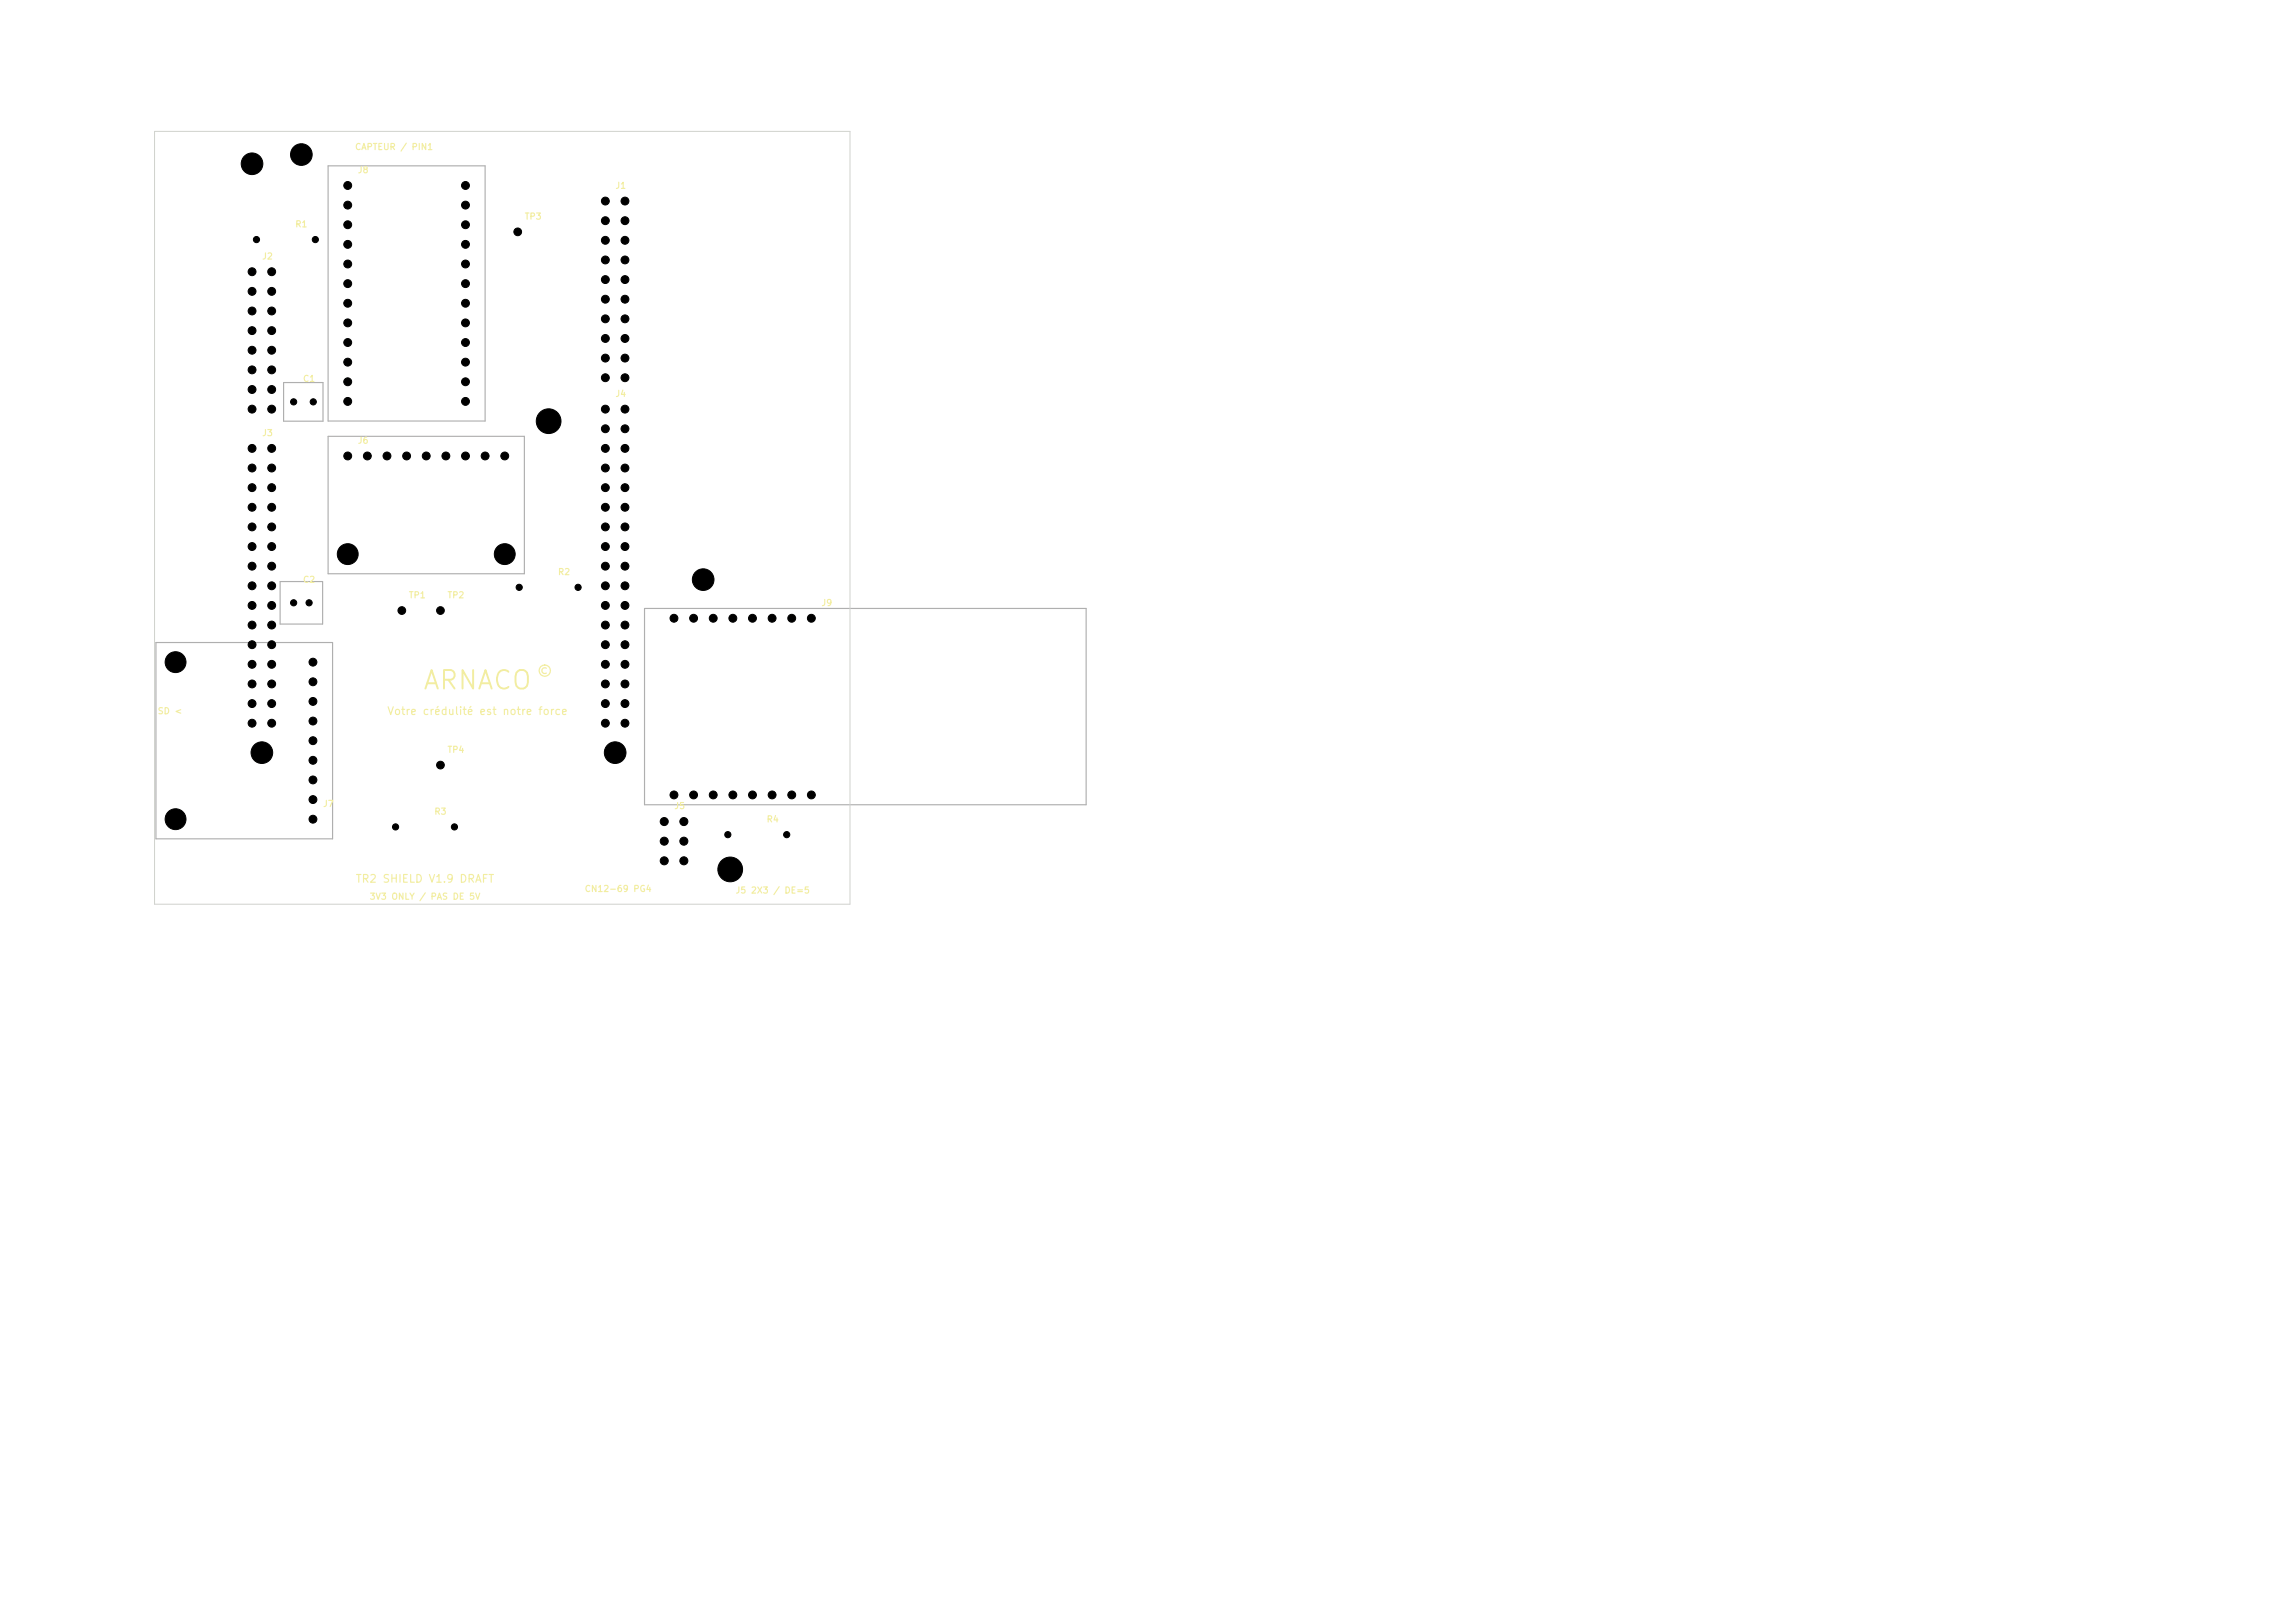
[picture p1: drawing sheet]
<svg xmlns="http://www.w3.org/2000/svg" width="297mm" height="210mm" viewBox="0 0 297 210" stroke-linecap="round" stroke-linejoin="round" font-family="sans-serif">
<defs><g id="words">
<text font-size="2.4" fill="#f2eda1" x="54.6" y="89.8">ARNACO</text>
<text font-size="1.1" fill="#f2eda1" x="69.4" y="87.6">©</text>
<g font-size="1" fill="#f2eda1">
<text x="50" y="92.8">Votre crédulité est notre force</text>
<text x="45.9" y="114.5">TR2 SHIELD V1.9 DRAFT</text>
</g>
<g font-size=".8" fill="#f2eda1">
<text x="45.9" y="19.6">CAPTEUR / PIN1</text>
<text x="46.2" y="22.6">J8</text>
<text x="38.1" y="29.6">R1</text>
<text x="67.8" y="28.6">TP3</text>
<text x="79.6" y="24.6">J1</text>
<text x="33.9" y="33.8">J2</text>
<text x="39.1" y="49.6">C1</text>
<text x="79.6" y="51.5">J4</text>
<text x="33.9" y="56.6">J3</text>
<text x="46.2" y="57.6">J6</text>
<text x="39.1" y="75.6">C2</text>
<text x="52.8" y="77.6">TP1</text>
<text x="57.8" y="77.6">TP2</text>
<text x="72.1" y="74.6">R2</text>
<text x="106.2" y="78.6">J9</text>
<text x="20.3" y="92.6">SD &lt;</text>
<text x="57.8" y="97.6">TP4</text>
<text x="41.7" y="104.6">J7</text>
<text x="56.1" y="105.6">R3</text>
<text x="87.2" y="104.9">J5</text>
<text x="99.1" y="106.6">R4</text>
<text x="47.8" y="116.6">3V3 ONLY / PAS DE 5V</text>
<text x="75.6" y="115.6">CN12-69 PG4</text>
<text x="95.1" y="115.8">J5 2X3 / DE=5</text>
</g>
</g></defs>
<path d="M42.5 21.5h20.3v33h-20.3zM36.7 49.5h5.1v5h-5.1zM42.5 56.5h25.4v17.7h-25.4zM36.2 75.3h5.5v5.5h-5.5zM83.4 78.7h57.2v25.4h-57.2zM20.2 83.1h22.8v25.4h-22.8z" fill="none" stroke="#afafaf" stroke-width=".15"/>
<path d="M20 17h90v100h-90z" fill="none" stroke="#d0d2cd" stroke-width=".13"/>
<g fill="#000" stroke="#000" stroke-width=".13">
<circle cx="39" cy="20" r="1.4"/>
<circle cx="32.6" cy="21.2" r="1.4"/>
<circle cx="32.6" cy="35.2" r=".51"/>
<circle cx="32.6" cy="37.7" r=".51"/>
<circle cx="33.2" cy="31" r=".4"/>
<circle cx="35.2" cy="35.2" r=".51"/>
<circle cx="35.2" cy="37.7" r=".51"/>
<circle cx="40.8" cy="31" r=".4"/>
<circle cx="45" cy="24" r=".51"/>
<circle cx="45" cy="29.1" r=".51"/>
<circle cx="45" cy="36.7" r=".51"/>
<circle cx="45" cy="31.6" r=".51"/>
<circle cx="45" cy="39.2" r=".51"/>
<circle cx="45" cy="26.5" r=".51"/>
<circle cx="45" cy="34.2" r=".51"/>
<circle cx="60.2" cy="39.2" r=".51"/>
<circle cx="60.2" cy="26.5" r=".51"/>
<circle cx="60.2" cy="24" r=".51"/>
<circle cx="60.2" cy="36.7" r=".51"/>
<circle cx="60.2" cy="31.6" r=".51"/>
<circle cx="60.2" cy="29.1" r=".51"/>
<circle cx="60.2" cy="34.2" r=".51"/>
<circle cx="67" cy="30" r=".5"/>
<circle cx="78.3" cy="26" r=".51"/>
<circle cx="78.3" cy="28.6" r=".51"/>
<circle cx="78.3" cy="36.2" r=".51"/>
<circle cx="78.3" cy="38.7" r=".51"/>
<circle cx="78.3" cy="31.1" r=".51"/>
<circle cx="78.3" cy="33.6" r=".51"/>
<circle cx="80.9" cy="31.1" r=".51"/>
<circle cx="80.9" cy="28.6" r=".51"/>
<circle cx="80.9" cy="36.2" r=".51"/>
<circle cx="80.9" cy="33.6" r=".51"/>
<circle cx="80.9" cy="26" r=".51"/>
<circle cx="80.9" cy="38.7" r=".51"/>
<circle cx="32.6" cy="42.8" r=".51"/>
<circle cx="32.6" cy="40.2" r=".51"/>
<circle cx="32.6" cy="50.4" r=".51"/>
<circle cx="32.6" cy="47.9" r=".51"/>
<circle cx="32.6" cy="52.9" r=".51"/>
<circle cx="32.6" cy="45.3" r=".51"/>
<circle cx="32.6" cy="58" r=".51"/>
<circle cx="35.2" cy="40.2" r=".51"/>
<circle cx="35.2" cy="42.8" r=".51"/>
<circle cx="35.2" cy="47.9" r=".51"/>
<circle cx="35.2" cy="52.9" r=".51"/>
<circle cx="35.2" cy="58" r=".51"/>
<circle cx="35.2" cy="50.4" r=".51"/>
<circle cx="35.2" cy="45.3" r=".51"/>
<circle cx="38" cy="52" r=".4"/>
<circle cx="40.5" cy="52" r=".4"/>
<circle cx="45" cy="59" r=".51"/>
<circle cx="45" cy="41.8" r=".51"/>
<circle cx="45" cy="44.3" r=".51"/>
<circle cx="45" cy="51.9" r=".51"/>
<circle cx="45" cy="49.4" r=".51"/>
<circle cx="45" cy="46.9" r=".51"/>
<circle cx="47.5" cy="59" r=".51"/>
<circle cx="50.1" cy="59" r=".51"/>
<circle cx="52.6" cy="59" r=".51"/>
<circle cx="55.2" cy="59" r=".51"/>
<circle cx="57.7" cy="59" r=".51"/>
<circle cx="60.2" cy="59" r=".51"/>
<circle cx="60.2" cy="41.8" r=".51"/>
<circle cx="60.2" cy="44.3" r=".51"/>
<circle cx="60.2" cy="49.4" r=".51"/>
<circle cx="60.2" cy="46.9" r=".51"/>
<circle cx="60.2" cy="51.9" r=".51"/>
<circle cx="62.8" cy="59" r=".51"/>
<circle cx="65.3" cy="59" r=".51"/>
<circle cx="71" cy="54.5" r="1.6"/>
<circle cx="78.3" cy="41.3" r=".51"/>
<circle cx="78.3" cy="43.8" r=".51"/>
<circle cx="78.3" cy="52.9" r=".51"/>
<circle cx="78.3" cy="58" r=".51"/>
<circle cx="78.3" cy="48.9" r=".51"/>
<circle cx="78.3" cy="46.3" r=".51"/>
<circle cx="78.3" cy="55.5" r=".51"/>
<circle cx="80.9" cy="41.3" r=".51"/>
<circle cx="80.9" cy="43.8" r=".51"/>
<circle cx="80.9" cy="46.3" r=".51"/>
<circle cx="80.9" cy="52.9" r=".51"/>
<circle cx="80.9" cy="55.5" r=".51"/>
<circle cx="80.9" cy="48.9" r=".51"/>
<circle cx="80.9" cy="58" r=".51"/>
<circle cx="32.6" cy="65.6" r=".51"/>
<circle cx="32.6" cy="70.7" r=".51"/>
<circle cx="32.6" cy="75.8" r=".51"/>
<circle cx="32.6" cy="60.6" r=".51"/>
<circle cx="32.6" cy="78.3" r=".51"/>
<circle cx="32.6" cy="63.1" r=".51"/>
<circle cx="32.6" cy="73.3" r=".51"/>
<circle cx="32.6" cy="68.2" r=".51"/>
<circle cx="35.2" cy="75.8" r=".51"/>
<circle cx="35.2" cy="78.3" r=".51"/>
<circle cx="35.2" cy="60.6" r=".51"/>
<circle cx="35.2" cy="63.1" r=".51"/>
<circle cx="35.2" cy="73.3" r=".51"/>
<circle cx="35.2" cy="65.6" r=".51"/>
<circle cx="35.2" cy="68.2" r=".51"/>
<circle cx="35.2" cy="70.7" r=".51"/>
<circle cx="38" cy="78" r=".4"/>
<circle cx="40" cy="78" r=".4"/>
<circle cx="45" cy="71.7" r="1.35"/>
<circle cx="52" cy="79" r=".5"/>
<circle cx="57" cy="79" r=".5"/>
<circle cx="65.3" cy="71.7" r="1.35"/>
<circle cx="67.2" cy="76" r=".4"/>
<circle cx="74.8" cy="76" r=".4"/>
<circle cx="78.3" cy="60.6" r=".51"/>
<circle cx="78.3" cy="65.6" r=".51"/>
<circle cx="78.3" cy="68.2" r=".51"/>
<circle cx="78.3" cy="63.1" r=".51"/>
<circle cx="78.3" cy="70.7" r=".51"/>
<circle cx="78.3" cy="78.3" r=".51"/>
<circle cx="78.3" cy="75.8" r=".51"/>
<circle cx="78.3" cy="73.3" r=".51"/>
<circle cx="80.9" cy="68.2" r=".51"/>
<circle cx="80.9" cy="60.6" r=".51"/>
<circle cx="80.9" cy="78.3" r=".51"/>
<circle cx="80.9" cy="65.6" r=".51"/>
<circle cx="80.9" cy="75.8" r=".51"/>
<circle cx="80.9" cy="63.1" r=".51"/>
<circle cx="80.9" cy="70.7" r=".51"/>
<circle cx="80.9" cy="73.3" r=".51"/>
<circle cx="91" cy="75" r="1.4"/>
<circle cx="22.7" cy="85.7" r="1.35"/>
<circle cx="32.6" cy="80.9" r=".51"/>
<circle cx="32.6" cy="88.5" r=".51"/>
<circle cx="32.6" cy="93.6" r=".51"/>
<circle cx="32.6" cy="86" r=".51"/>
<circle cx="32.6" cy="83.4" r=".51"/>
<circle cx="32.6" cy="91" r=".51"/>
<circle cx="33.9" cy="97.4" r="1.4"/>
<circle cx="35.2" cy="93.6" r=".51"/>
<circle cx="35.2" cy="80.9" r=".51"/>
<circle cx="35.2" cy="86" r=".51"/>
<circle cx="35.2" cy="91" r=".51"/>
<circle cx="35.2" cy="83.4" r=".51"/>
<circle cx="35.2" cy="88.5" r=".51"/>
<circle cx="40.5" cy="98.4" r=".51"/>
<circle cx="40.5" cy="95.8" r=".51"/>
<circle cx="40.5" cy="93.3" r=".51"/>
<circle cx="40.5" cy="90.8" r=".51"/>
<circle cx="40.5" cy="88.2" r=".51"/>
<circle cx="40.5" cy="85.7" r=".51"/>
<circle cx="57" cy="99" r=".5"/>
<circle cx="78.3" cy="86" r=".51"/>
<circle cx="78.3" cy="88.5" r=".51"/>
<circle cx="78.3" cy="80.9" r=".51"/>
<circle cx="78.3" cy="93.6" r=".51"/>
<circle cx="78.3" cy="91" r=".51"/>
<circle cx="78.3" cy="83.4" r=".51"/>
<circle cx="79.6" cy="97.4" r="1.4"/>
<circle cx="80.9" cy="86" r=".51"/>
<circle cx="80.9" cy="93.6" r=".51"/>
<circle cx="80.9" cy="88.5" r=".51"/>
<circle cx="80.9" cy="91" r=".51"/>
<circle cx="80.9" cy="80.9" r=".51"/>
<circle cx="80.9" cy="83.4" r=".51"/>
<circle cx="87.2" cy="80" r=".51"/>
<circle cx="89.8" cy="80" r=".51"/>
<circle cx="92.3" cy="80" r=".51"/>
<circle cx="94.8" cy="80" r=".51"/>
<circle cx="97.4" cy="80" r=".51"/>
<circle cx="99.9" cy="80" r=".51"/>
<circle cx="102.5" cy="80" r=".51"/>
<circle cx="105" cy="80" r=".51"/>
<circle cx="22.7" cy="106" r="1.35"/>
<circle cx="40.5" cy="106" r=".51"/>
<circle cx="40.5" cy="103.5" r=".51"/>
<circle cx="40.5" cy="100.9" r=".51"/>
<circle cx="51.2" cy="107" r=".4"/>
<circle cx="58.8" cy="107" r=".4"/>
<circle cx="86" cy="111.4" r=".52"/>
<circle cx="86" cy="106.3" r=".52"/>
<circle cx="86" cy="108.8" r=".52"/>
<circle cx="87.2" cy="102.9" r=".51"/>
<circle cx="88.5" cy="108.8" r=".52"/>
<circle cx="88.5" cy="106.3" r=".52"/>
<circle cx="88.5" cy="111.4" r=".52"/>
<circle cx="89.8" cy="102.9" r=".51"/>
<circle cx="92.3" cy="102.9" r=".51"/>
<circle cx="94.2" cy="108" r=".4"/>
<circle cx="94.5" cy="112.5" r="1.6"/>
<circle cx="94.8" cy="102.9" r=".51"/>
<circle cx="97.4" cy="102.9" r=".51"/>
<circle cx="99.9" cy="102.9" r=".51"/>
<circle cx="101.8" cy="108" r=".4"/>
<circle cx="102.5" cy="102.9" r=".51"/>
<circle cx="105" cy="102.9" r=".51"/>
</g>
<use href="#words"/>
</svg>
